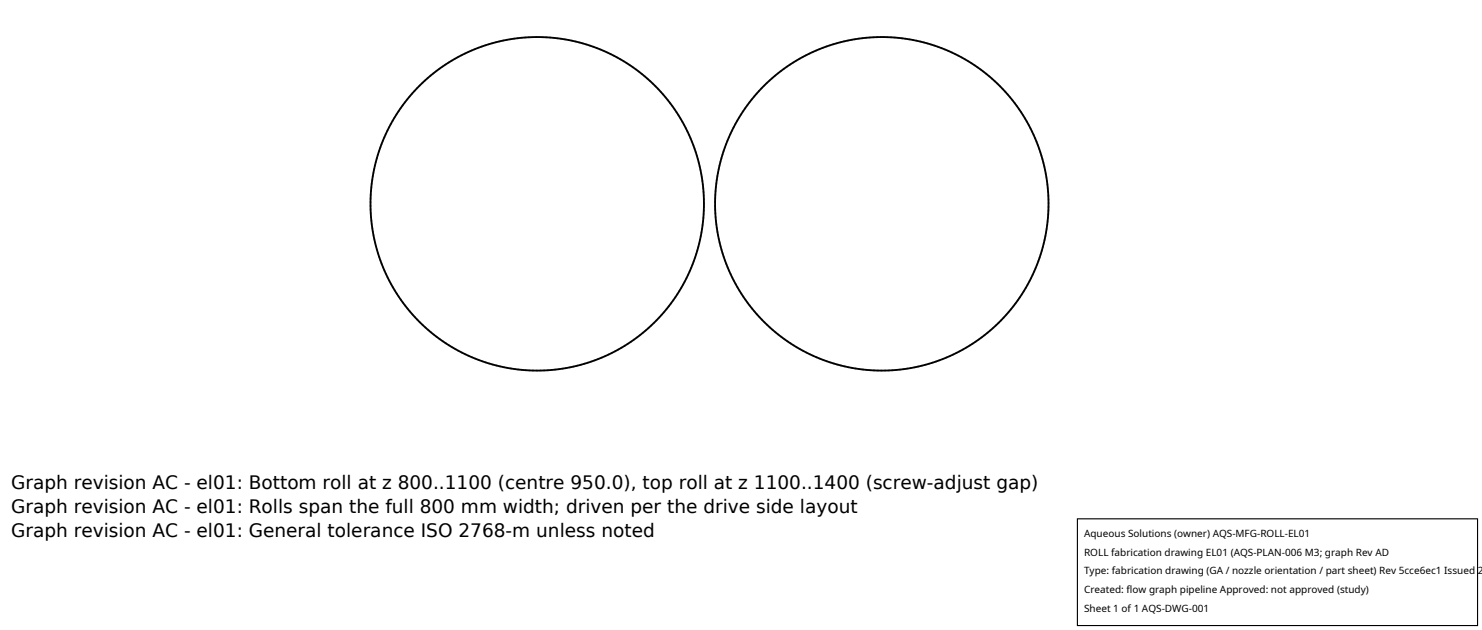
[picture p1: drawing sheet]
<svg xmlns="http://www.w3.org/2000/svg" width="212mm" height="90mm" viewBox="0 0 212 90" stroke-linecap="round" stroke-linejoin="round" font-family="sans-serif">
<defs><g id="words">
<g font-size="2.6">
<text x="1.6" y="69.8">Graph revision AC - el01: Bottom roll at z 800..1100 (centre 950.0), top roll at z 1100..1400 (screw-adjust gap)</text>
<text x="1.6" y="73.3">Graph revision AC - el01: Rolls span the full 800 mm width; driven per the drive side layout</text>
<text x="1.6" y="76.7">Graph revision AC - el01: General tolerance ISO 2768-m unless noted</text>
</g>
<g font-size="1.4">
<text x="154.8" y="76.6">Aqueous Solutions (owner) AQS-MFG-ROLL-EL01</text>
<text x="154.8" y="79.3">ROLL fabrication drawing EL01 (AQS-PLAN-006 M3; graph Rev AD</text>
<text x="154.8" y="82">Type: fabrication drawing (GA / nozzle orientation / part sheet) Rev 5cce6ec1 Issued 2</text>
<text x="154.8" y="84.7">Created: flow graph pipeline Approved: not approved (study)</text>
<text x="154.8" y="87.4">Sheet 1 of 1 AQS-DWG-001</text>
</g>
</g></defs>
<path d="M76.7 5.3l-2.4 .1-2.2 .4-2.2 .5-2.3 .8-2.2 1.1-1.9 1.1-1.9 1.4-1.6 1.5-1.7 1.8-1.4 1.9-1.3 2.1-.9 2.1-.8 2.1-.5 2.4-.4 2-.1 2.5 .1 2.4 .4 2.2 .6 2.4 .7 2.1 1.1 2.2 1.1 1.9 1.3 1.7 1.6 1.8 1.6 1.6 2 1.4 2.1 1.3 2.2 1 2.1 .8 2.4 .6 2.2 .3 2.2 .1 2.3-.1 2.4-.3 2.4-.6 2.1-.8 2.2-1 1.8-1.1 1.9-1.4 1.9-1.6 1.5-1.7 1.4-2 1.2-1.9 1-2.2 .8-2.1 .6-2.4 .3-2.2 .1-2.3-.1-2.2-.3-2.4-.6-2.4-.7-2.1-1-2.1-1.2-2.1-1.4-1.8-1.5-1.7-1.8-1.6-1.9-1.5-1.9-1.1-2.2-1.1-2.3-.8-2.2-.5-2.2-.4-2.5-.1M125.9 5.3l-2.4 .1-2.2 .4-2.2 .5-2.3 .8-2.2 1.1-1.9 1.1-1.8 1.4-1.7 1.5-1.7 1.8-1.4 1.9-1.2 2.1-1 2.1-.8 2.1-.5 2.4-.3 2-.2 2.5 .1 2.4 .4 2.2 .6 2.4 .7 2.1 1.1 2.2 1.1 1.9 1.3 1.7 1.6 1.8 1.7 1.6 1.9 1.4 2.1 1.3 2.2 1 2.1 .8 2.4 .6 2.2 .3 2.3 .1 2.2-.1 2.4-.3 2.4-.6 2.1-.8 2.2-1 1.8-1.1 2-1.4 1.8-1.6 1.5-1.7 1.4-2 1.2-1.9 1-2.2 .8-2.1 .6-2.4 .3-2.2 .2-2.3-.1-2.2-.4-2.4-.6-2.4-.7-2.1-1-2.1-1.2-2.1-1.3-1.8-1.6-1.7-1.7-1.6-2-1.5-1.9-1.1-2.2-1.1-2.3-.8-2.2-.5-2.2-.4-2.5-.1" fill="none" stroke="#a0a0a0" stroke-width=".26" stroke-dasharray=".3 .3" stroke-linecap="butt"/>
<g fill="none" stroke="#000" stroke-width=".26">
<circle cx="76.7" cy="29.1" r="23.8"/>
<circle cx="125.9" cy="29.1" r="23.8"/>
</g>
<path d="M153.9 74.1h57.1v15.2h-57.1z" fill="#fff" stroke="#000" stroke-width=".16"/>
<use href="#words"/>
</svg>
